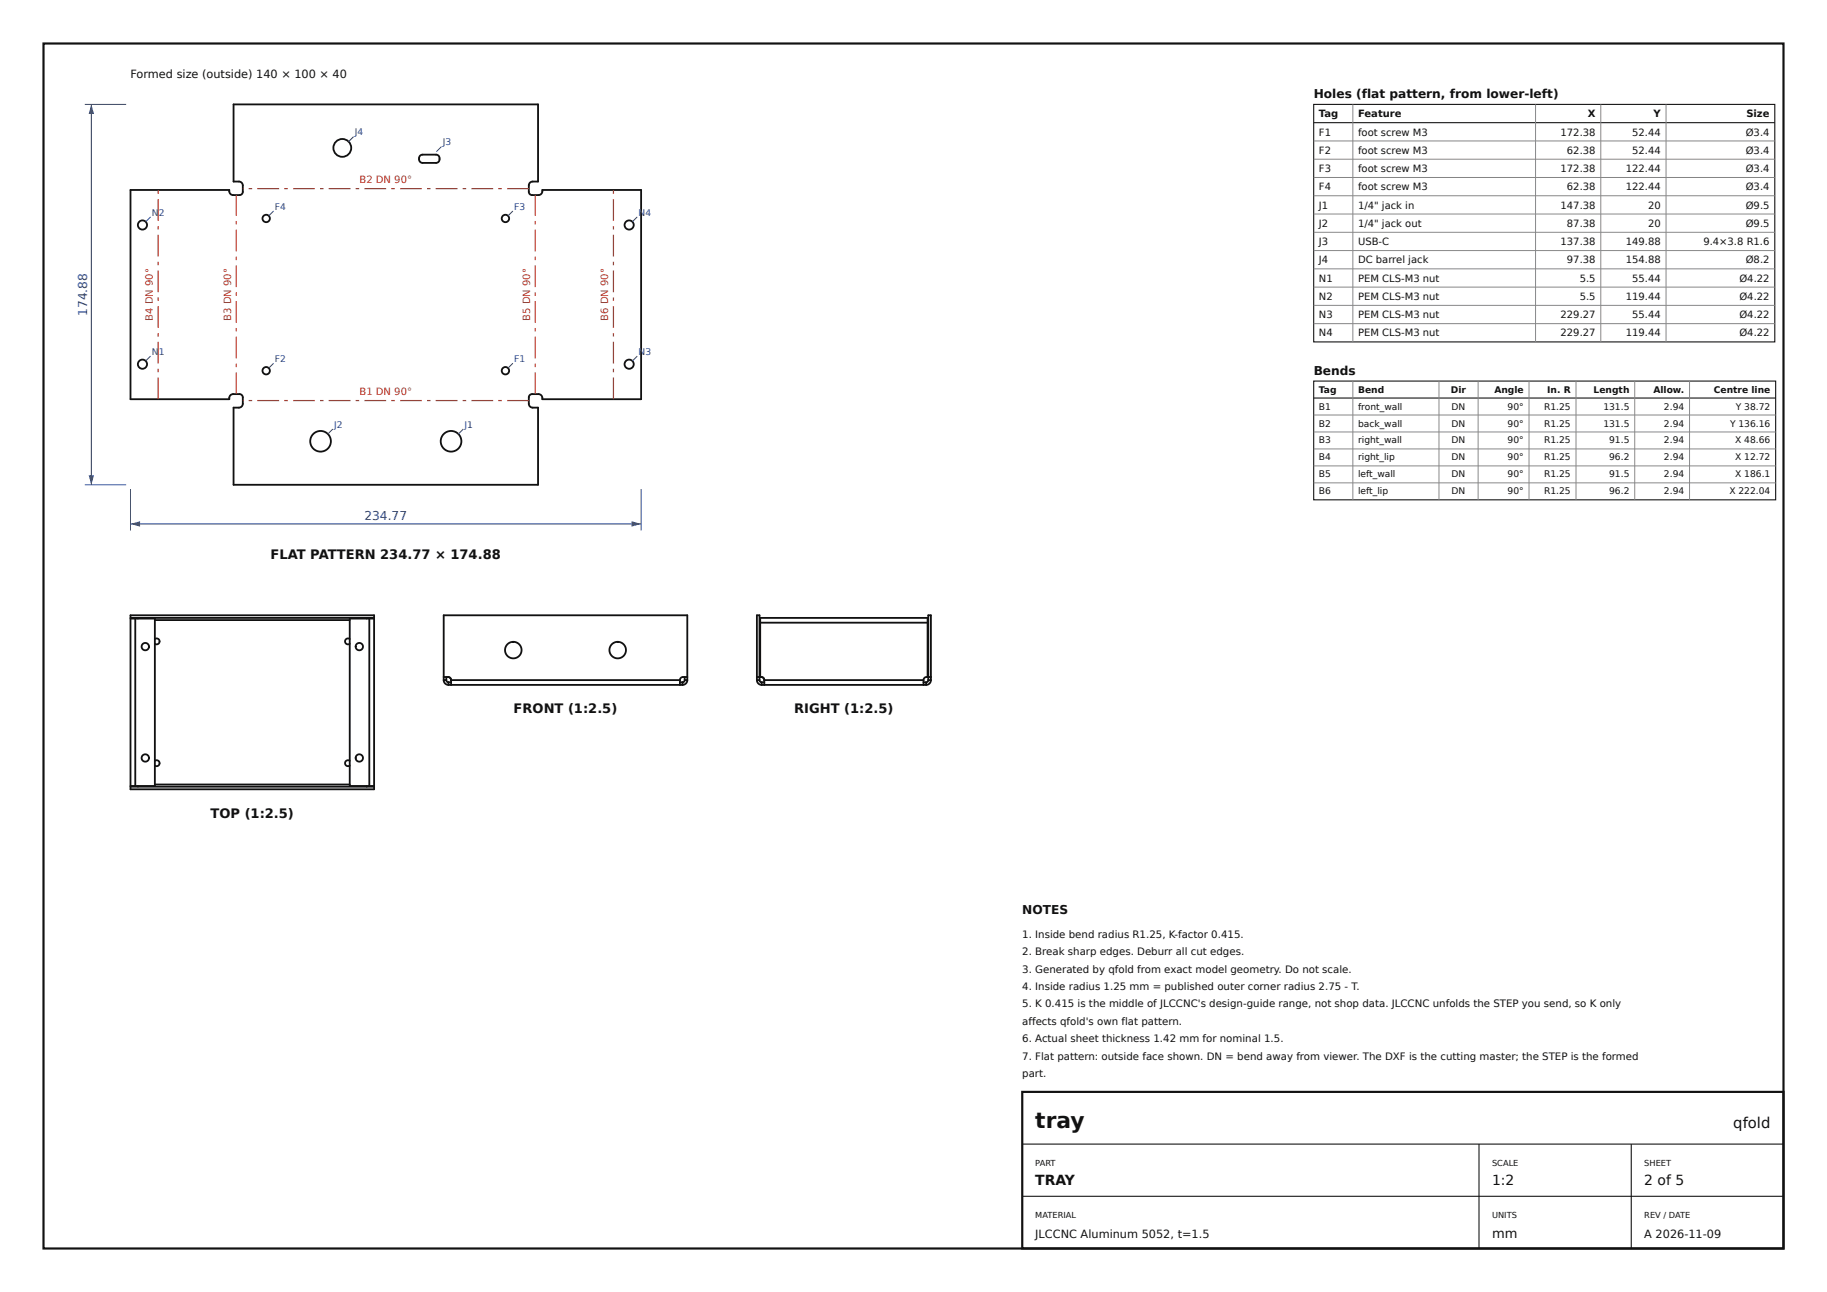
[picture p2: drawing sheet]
<svg xmlns="http://www.w3.org/2000/svg" width="420mm" height="297mm" viewBox="0 0 420 297" stroke-linecap="round" stroke-linejoin="round" font-family="sans-serif">
<defs><g id="words">
<text font-size="5" fill="#111" x="238" y="259.4">tray</text>
<text font-size="3.4" fill="#111" x="398.5" y="259.4">qfold</text>
<g font-size="3.2" fill="#111">
<text x="238" y="272.5">TRAY</text>
<text x="343" y="272.5">1:2</text>
<text x="378" y="272.5">2 of 5</text>
</g>
<g font-size="3" fill="#111">
<text x="62.2" y="128.4">FLAT PATTERN 234.77 × 174.88</text>
<text x="118.1" y="163.9">FRONT (1:2.5)</text>
<text x="182.6" y="163.9">RIGHT (1:2.5)</text>
<text x="48.4" y="187.9">TOP (1:2.5)</text>
<text x="343" y="284.5">mm</text>
</g>
<g font-size="2.8" fill="#111">
<text x="302" y="22.5">Holes (flat pattern, from lower-left)</text>
<text x="302" y="86.1">Bends</text>
<text x="235" y="210">NOTES</text>
</g>
<g font-size="2.8" fill="#1d3f8f">
<text x="20" y="72.6" transform="rotate(-90 20 72.6)">174.88</text>
<text x="83.8" y="119.4">234.77</text>
</g>
<g font-size="2.6" fill="#111">
<text x="30" y="18">Formed size (outside) 140 × 100 × 40</text>
<text x="238" y="284.5">JLCCNC Aluminum 5052, t=1.5</text>
<text x="378" y="284.5">A 2026-11-09</text>
</g>
<g font-size="2.3" fill="#111">
<text x="303.2" y="27">Tag</text>
<text x="312.2" y="27">Feature</text>
<text x="365" y="27">X</text>
<text x="380.1" y="27">Y</text>
<text x="401.5" y="27">Size</text>
<text x="303.2" y="31.1">F1</text>
<text x="303.2" y="35.3">F2</text>
<text x="312.2" y="31.1">foot screw M3</text>
<text x="312.2" y="35.3">foot screw M3</text>
<text x="358.8" y="31.1">172.38</text>
<text x="360.2" y="35.3">62.38</text>
<text x="375.2" y="31.1">52.44</text>
<text x="375.2" y="35.3">52.44</text>
<text x="401.3" y="31.1">Ø3.4</text>
<text x="401.3" y="35.3">Ø3.4</text>
<text x="303.2" y="39.5">F3</text>
<text x="312.2" y="39.5">foot screw M3</text>
<text x="358.8" y="39.5">172.38</text>
<text x="373.8" y="39.5">122.44</text>
<text x="401.3" y="39.5">Ø3.4</text>
<text x="303.2" y="43.8">F4</text>
<text x="303.2" y="48">J1</text>
<text x="312.2" y="43.8">foot screw M3</text>
<text x="312.2" y="48">1/4&quot; jack in</text>
<text x="358.8" y="48">147.38</text>
<text x="360.2" y="43.8">62.38</text>
<text x="373.8" y="43.8">122.44</text>
<text x="378.9" y="48">20</text>
<text x="401.3" y="43.8">Ø3.4</text>
<text x="401.3" y="48">Ø9.5</text>
<text x="303.2" y="52.2">J2</text>
<text x="312.2" y="52.2">1/4&quot; jack out</text>
<text x="360.2" y="52.2">87.38</text>
<text x="378.9" y="52.2">20</text>
<text x="401.3" y="52.2">Ø9.5</text>
<text x="303.2" y="56.3">J3</text>
<text x="312.2" y="56.3">USB-C</text>
<text x="358.8" y="56.3">137.38</text>
<text x="373.8" y="56.3">149.88</text>
<text x="391.6" y="56.3">9.4×3.8 R1.6</text>
<text x="303.2" y="60.5">J4</text>
<text x="303.2" y="64.8">N1</text>
<text x="312.2" y="60.5">DC barrel jack</text>
<text x="312.2" y="64.8">PEM CLS-M3 nut</text>
<text x="360.2" y="60.5">97.38</text>
<text x="363.1" y="64.8">5.5</text>
<text x="373.8" y="60.5">154.88</text>
<text x="375.2" y="64.8">55.44</text>
<text x="399.9" y="64.8">Ø4.22</text>
<text x="401.3" y="60.5">Ø8.2</text>
<text x="303.2" y="69">N2</text>
<text x="312.2" y="69">PEM CLS-M3 nut</text>
<text x="363.1" y="69">5.5</text>
<text x="373.8" y="69">119.44</text>
<text x="399.9" y="69">Ø4.22</text>
<text x="303.2" y="73.2">N3</text>
<text x="303.2" y="77.3">N4</text>
<text x="312.2" y="73.2">PEM CLS-M3 nut</text>
<text x="312.2" y="77.3">PEM CLS-M3 nut</text>
<text x="358.8" y="73.2">229.27</text>
<text x="358.8" y="77.3">229.27</text>
<text x="373.8" y="77.3">119.44</text>
<text x="375.2" y="73.2">55.44</text>
<text x="399.9" y="73.2">Ø4.22</text>
<text x="399.9" y="77.3">Ø4.22</text>
<text x="235" y="215.6">1. Inside bend radius R1.25, K-factor 0.415.</text>
<text x="235" y="219.6">2. Break sharp edges. Deburr all cut edges.</text>
<text x="235" y="223.6">3. Generated by qfold from exact model geometry. Do not scale.</text>
<text x="235" y="227.6">4. Inside radius 1.25 mm = published outer corner radius 2.75 - T.</text>
<text x="235" y="231.6">5. K 0.415 is the middle of JLCCNC's design-guide range, not shop data. JLCCNC unfolds the STEP you send, so K only</text>
<text x="235" y="235.6">affects qfold's own flat pattern.</text>
<text x="235" y="239.6">6. Actual sheet thickness 1.42 mm for nominal 1.5.</text>
<text x="235" y="243.6">7. Flat pattern: outside face shown. DN = bend away from viewer. The DXF is the cutting master; the STEP is the formed</text>
<text x="235" y="247.6">part.</text>
</g>
<g font-size="2.3" fill="#c0392b">
<text x="82.7" y="42.2">B2 DN 90°</text>
<text x="35.2" y="73.8" transform="rotate(-90 35.2 73.8)">B4 DN 90°</text>
<text x="53.1" y="73.8" transform="rotate(-90 53.1 73.8)">B3 DN 90°</text>
<text x="121.9" y="73.8" transform="rotate(-90 121.9 73.8)">B5 DN 90°</text>
<text x="139.8" y="73.8" transform="rotate(-90 139.8 73.8)">B6 DN 90°</text>
<text x="82.7" y="90.9">B1 DN 90°</text>
</g>
<g font-size="2.1" fill="#1d3f8f">
<text x="81.6" y="31.1">J4</text>
<text x="101.8" y="33.4">J3</text>
<text x="34.9" y="49.6">N2</text>
<text x="63.2" y="48.2">F4</text>
<text x="118.2" y="48.2">F3</text>
<text x="146.8" y="49.6">N4</text>
<text x="34.9" y="81.6">N1</text>
<text x="63.2" y="83.2">F2</text>
<text x="118.2" y="83.2">F1</text>
<text x="146.8" y="81.6">N3</text>
<text x="76.8" y="98.3">J2</text>
<text x="106.8" y="98.3">J1</text>
</g>
<g font-size="2.1" fill="#111">
<text x="303.2" y="90.3">Tag</text>
<text x="303.2" y="94.2">B1</text>
<text x="312.2" y="90.3">Bend</text>
<text x="312.2" y="94.2">front_wall</text>
<text x="333.6" y="90.3">Dir</text>
<text x="333.7" y="94.2">DN</text>
<text x="343.5" y="90.3">Angle</text>
<text x="346.6" y="94.2">90°</text>
<text x="355" y="94.2">R1.25</text>
<text x="355.7" y="90.3">In. R</text>
<text x="366.3" y="90.3">Length</text>
<text x="368.6" y="94.2">131.5</text>
<text x="380.1" y="90.3">Allow.</text>
<text x="382.5" y="94.2">2.94</text>
<text x="394" y="90.3">Centre line</text>
<text x="399" y="94.2">Y 38.72</text>
<text x="303.2" y="98">B2</text>
<text x="303.2" y="101.9">B3</text>
<text x="312.2" y="98">back_wall</text>
<text x="312.2" y="101.9">right_wall</text>
<text x="333.7" y="98">DN</text>
<text x="333.7" y="101.9">DN</text>
<text x="346.6" y="98">90°</text>
<text x="346.6" y="101.9">90°</text>
<text x="355" y="98">R1.25</text>
<text x="355" y="101.9">R1.25</text>
<text x="368.6" y="98">131.5</text>
<text x="369.9" y="101.9">91.5</text>
<text x="382.5" y="98">2.94</text>
<text x="382.5" y="101.9">2.94</text>
<text x="397.7" y="98">Y 136.16</text>
<text x="398.9" y="101.9">X 48.66</text>
<text x="303.2" y="105.8">B4</text>
<text x="312.2" y="105.8">right_lip</text>
<text x="333.7" y="105.8">DN</text>
<text x="346.6" y="105.8">90°</text>
<text x="355" y="105.8">R1.25</text>
<text x="369.9" y="105.8">96.2</text>
<text x="382.5" y="105.8">2.94</text>
<text x="398.9" y="105.8">X 12.72</text>
<text x="303.2" y="109.7">B5</text>
<text x="303.2" y="113.7">B6</text>
<text x="312.2" y="109.7">left_wall</text>
<text x="312.2" y="113.7">left_lip</text>
<text x="333.7" y="109.7">DN</text>
<text x="333.7" y="113.7">DN</text>
<text x="346.6" y="109.7">90°</text>
<text x="346.6" y="113.7">90°</text>
<text x="355" y="109.7">R1.25</text>
<text x="355" y="113.7">R1.25</text>
<text x="369.9" y="109.7">91.5</text>
<text x="369.9" y="113.7">96.2</text>
<text x="382.5" y="109.7">2.94</text>
<text x="382.5" y="113.7">2.94</text>
<text x="397.6" y="113.7">X 222.04</text>
<text x="398.9" y="109.7">X 186.1</text>
</g>
<g font-size="1.9" fill="#111">
<text x="238" y="268">PART</text>
<text x="343" y="268">SCALE</text>
<text x="378" y="268">SHEET</text>
<text x="238" y="280">MATERIAL</text>
<text x="343" y="280">UNITS</text>
<text x="378" y="280">REV / DATE</text>
</g>
</g></defs>
<path d="M10 10h400v277h-400zM235 251h175v36h-175z" fill="none" stroke="#111" stroke-width=".5"/>
<path d="M235 263h175M235 275h175M340 263v24M375 263v24" fill="none" stroke="#111" stroke-width=".25"/>
<g fill="none" stroke="#111" stroke-width=".42">
<path d="M96.6 35.8l.5-.2h3.1a.96 .96 0 0 1 .9 .9 .96 .96 0 0 1-.9 .9h-3.1a.97 .97 0 0 1-.8-.6 .97 .97 0 0 1 .3-1zM30 43.7h22.7a.96 .96 0 0 0 .9 1.1h1.5a.75 .75 0 0 0 .7-.7v-1.5a.89 .89 0 0 0-.9-.9h-1.2v-17.7h70v17.7h-1.2a.89 .89 0 0 0-.9 .9v1.5a.75 .75 0 0 0 .7 .7h1.5a.94 .94 0 0 0 .9-1.1h22.7v48.1h-22.7a.96 .96 0 0 0-.9-1.2h-1.5a.75 .75 0 0 0-.7 .7v1.5a.89 .89 0 0 0 .9 .9h1.2v17.7h-70v-17.7h1.2a.89 .89 0 0 0 .9-.9v-1.5a.75 .75 0 0 0-.7-.7h-1.5a.94 .94 0 0 0-.9 1.2h-22.7z"/>
<circle cx="78.7" cy="34" r="2.05"/>
<circle cx="32.7" cy="51.7" r="1.05"/>
<circle cx="61.2" cy="50.2" r=".85"/>
<circle cx="116.2" cy="50.2" r=".85"/>
<circle cx="144.6" cy="51.7" r="1.05"/>
<circle cx="32.7" cy="83.7" r="1.05"/>
<circle cx="61.2" cy="85.2" r=".85"/>
<circle cx="116.2" cy="85.2" r=".85"/>
<circle cx="144.6" cy="83.7" r="1.05"/>
<circle cx="73.7" cy="101.4" r="2.38"/>
<circle cx="103.7" cy="101.4" r="2.38"/>
</g>
<path d="M121.6 43.4h-65.8M36.4 91.8v-48.1M54.3 90.6v-45.8M121.6 92.1h-65.8M123.1 90.6v-45.8M141 91.8v-48.1" fill="none" stroke="#c0392b" stroke-width=".28" stroke-dasharray="5 1.2 .8 1.2" stroke-linecap="butt"/>
<path d="M30 112.4v9.5M147.4 112.4v9.5M30 120.4h117.4" fill="none" stroke="#1d3f8f" stroke-width=".23"/>
<g fill="#1d3f8f">
<path d="M30 120.4l2.2-.6v1.3z"/>
<path d="M145.2 119.8l2.2 .6-2.2 .7z"/>
</g>
<path d="M19.5 24h9.5M21 24v87.4M19.5 111.4h9.5" fill="none" stroke="#1d3f8f" stroke-width=".23"/>
<g fill="#1d3f8f">
<path d="M20.4 109.2h1.2l-.6 2.2z"/>
<path d="M21 24l.6 2.2h-1.2z"/>
</g>
<path d="M81.3 31.4l-1.2 1.2M101.5 33.7l-1.2 1.2M34.6 49.9l-1.1 1.1M62.9 48.5l-1.1 1.1M117.9 48.5l-1.1 1.1M146.5 49.9l-1.1 1.1M34.6 81.9l-1.1 1.1M62.9 83.5l-1.1 1.1M76.5 98.6l-1.1 1.2M106.5 98.6l-1.1 1.2M117.9 83.5l-1.1 1.1M146.5 81.9l-1.1 1.1" fill="none" stroke="#1d3f8f" stroke-width=".23"/>
<path d="M302 24h106v54.6h-106zM302 28.2h106M302 87.6h106.2v27.3h-106.2zM302 91.5h106.2" fill="none" stroke="#111" stroke-width=".25"/>
<g fill="none" stroke="#888" stroke-width=".23">
<path d="M302 32.4h106M302 36.6h106M311 24v54.6M353 24v54.6M368 24v54.6M383 24v54.6M302 40.8h106M302 45h106M302 49.2h106M302 53.4h106M302 57.6h106M302 61.8h106"/>
<path d="M302 66h106M302 70.2h106M302 74.4h106M302 95.4h106.2M302 99.3h106.2M311 87.6v27.3M330.8 87.6v27.3M339.8 87.6v27.3M351.5 87.6v27.3M362.3 87.6v27.3M375.8 87.6v27.3M388.4 87.6v27.3"/>
<path d="M302 103.2h106.2M302 107.1h106.2M302 111h106.2"/>
</g>
<g fill="none" stroke="#111" stroke-width=".42">
<path d="M30 141.4h56v.6h-56zM30 142.2h5.6v38.5h-5.6zM31.1 142.2v38.5M31.7 142v.2M35.6 146.9l.7-.1 .4 .6-.4 .6h-.7M35.6 142.5h44.8M80.4 146.9l-.7-.1-.4 .6 .4 .6h.7M80.4 142.2h5.6v38.5h-5.6zM84.3 142v.2M84.9 142.2v38.5M102 156.3a1.1 1.1 0 0 0 1.1 1.1M102 155.6l1.3 .1 .3 .3 .1 .3"/>
<path d="M102 156.3v-14.9h56v14.9M102 156.3h.6M102.6 156.3l.1 .4 .4 .1M102.6 155.6v.7M103.1 157.4h53.8M103.1 156.8h.6M103.1 156.8v.6M103.7 156.3h52.6M103.7 156.3v1.1M156.3 156.8h.6M156.3 156.3v1.1M156.9 156.8v.6"/>
<path d="M157.4 156.3l-.1 .4-.4 .1M157.4 156.3h.6M157.4 155.6v.7M158 156.3a1.1 1.1 0 0 1-1.1 1.1M158 155.6l-1.3 .1-.3 .3-.1 .3M174 156.3a1.1 1.1 0 0 0 1.1 1.1M174 156.3v-14.9h.6v14.9M174 156.3h.6M174 155.6h.6M174.6 156.3l.1 .4 .4 .1M174.8 143.1h38.4M175.1 157.4h37.8"/>
<path d="M175.1 156.8h.6M175.1 156.8v.6M175.7 156.3l-.2-.5-.7-.2v-13.6h38.4v13.6l-.6 .2-.3 .5M175.7 156.3h36.6M175.7 156.3v1.1M212.3 156.8h.6M212.3 156.3v1.1M212.9 156.8v.6M213.4 156.3l-.1 .4-.4 .1M213.4 156.3v-14.9h.6v14.9M213.4 156.3h.6M213.4 155.6h.6"/>
<path d="M214 156.3a1.1 1.1 0 0 1-1.1 1.1M35.6 174.9l.7-.1 .4 .6-.4 .6h-.7M80.4 174.9l-.7-.1-.4 .6 .4 .6h.7M30 180.8h56v.6h-56zM31.7 180.7v.1M35.6 180.3h44.8M84.3 180.7v.1"/>
<circle cx="33.4" cy="148.6" r=".84"/>
<circle cx="82.6" cy="148.6" r=".84"/>
<circle cx="118" cy="149.4" r="1.9"/>
<circle cx="142" cy="149.4" r="1.9"/>
<circle cx="33.4" cy="174.2" r=".84"/>
<circle cx="82.6" cy="174.2" r=".84"/>
</g>
<use href="#words"/>
</svg>
